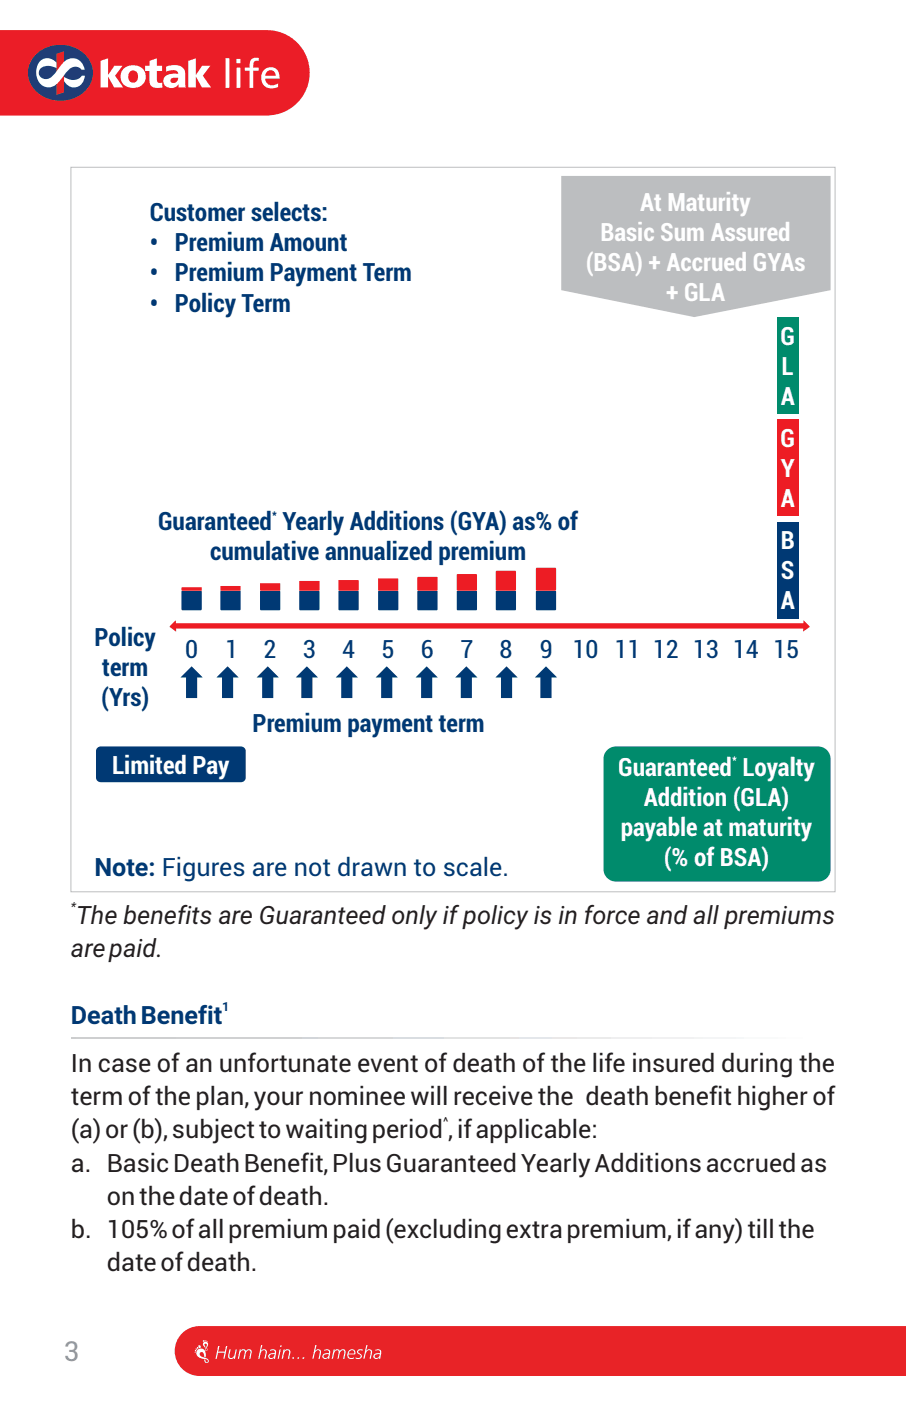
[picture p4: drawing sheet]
<svg xmlns="http://www.w3.org/2000/svg" width="140mm" height="216mm" viewBox="0 0 140 216" stroke-linecap="round" stroke-linejoin="round" font-family="sans-serif">
<defs><g id="words">
<text font-size="4.2" fill="#949698" x="9.9" y="209.7">3</text>
<g font-size="3.9" fill="#003874">
<text x="23.1" y="34.1">Customer selects:</text>
<text x="23.1" y="38.7">• Premium Amount</text>
<text x="23.1" y="43.4">• Premium Payment Term</text>
<text x="23.1" y="48">• Policy Term</text>
<text x="24.4" y="81.7">Guaranteed Yearly Additions (GYA) as% of</text>
<text x="32.4" y="86.3">cumulative annualized premium</text>
<text x="14.6" y="99.5">Policy</text>
<text x="15.8" y="104.1">term</text>
<text x="15.6" y="108.8">(Yrs)</text>
<text x="10.9" y="157.7">DeathBenefit</text>
</g>
<g font-size="3.9" fill="#fff">
<text x="98.7" y="32.5">At Maturity</text>
<text x="90.3" y="41.8">(BSA) + Accrued GYAs</text>
<text x="92.6" y="37.1">Basic Sum Assured</text>
<text x="102.7" y="46.4">+ GLA</text>
<text x="120.3" y="53.1">G</text>
<text x="120.5" y="57.8">L</text>
<text x="120.4" y="62.4">A</text>
<text x="120.3" y="68.8">G</text>
<text x="120.4" y="73.5">Y</text>
<text x="120.4" y="78.2">A</text>
<text x="120.4" y="84.6">B</text>
<text x="120.4" y="89.2">S</text>
<text x="120.4" y="93.9">A</text>
<text x="17.3" y="119.2">Limited Pay</text>
<text x="95.3" y="119.5">Guaranteed Loyalty</text>
<text x="99.3" y="124.2">Addition (GLA)</text>
<text x="95.7" y="128.8">payable at maturity</text>
<text x="102.3" y="133.5">(% of BSA)</text>
</g>
<g font-size="3.9" fill="#003974">
<text x="28.5" y="101.4">0</text>
<text x="34.7" y="101.4">1</text>
<text x="40.6" y="101.4">2</text>
<text x="46.7" y="101.4">3</text>
<text x="52.7" y="101.4">4</text>
<text x="58.8" y="101.4">5</text>
<text x="64.9" y="101.4">6</text>
<text x="71" y="101.4">7</text>
<text x="77" y="101.4">8</text>
<text x="83.2" y="101.4">9</text>
<text x="88.3" y="101.4">10</text>
<text x="94.7" y="101.4">11</text>
<text x="100.6" y="101.4">12</text>
<text x="106.8" y="101.4">13</text>
<text x="113" y="101.4">14</text>
<text x="119.2" y="101.4">15</text>
<text x="39" y="112.8">Premium payment term</text>
<text x="14.6" y="135">Note: Figures are not drawn to scale.</text>
</g>
<g font-size="3.9" fill="#231f20">
<text x="11.8" y="142.4">The benefits are Guaranteed onlyifpolicyis in force and all premiums</text>
<text x="10.9" y="147.5">arepaid.</text>
<text x="10.9" y="165.2">In case of an unfortunate event of death of the life insured during the</text>
<text x="10.9" y="170.3">term ofthe plan, your nominee will receive the death benefit higher of</text>
<text x="10.9" y="175.4">(a)or(b),subjecttowaitingperiod ,ifapplicable:</text>
<text x="10.9" y="180.6">a. BasicDeathBenefit,PlusGuaranteedYearlyAdditionsaccruedas</text>
<text x="16.5" y="185.7">onthedateofdeath.</text>
<text x="10.9" y="190.8">b. 105%ofallpremiumpaid(excludingextrapremium,ifany)tillthe</text>
<text x="16.5" y="195.9">dateofdeath.</text>
</g>
<g font-size="1.9" fill="#003874">
<text x="41.9" y="79.8">*</text>
<text x="34.3" y="155.8">1</text>
</g>
<text font-size="1.9" fill="#fff" x="112.9" y="117.6">*</text>
<g font-size="1.9" fill="#231f20">
<text x="10.9" y="140.4">*</text>
<text x="68.3" y="173.5">^</text>
</g>
</g></defs>
<path d="M10.9 25.8h117.9v111.6h-117.9z" fill="none" stroke="#bcbec0" stroke-width=".15"/>
<path d="M15 115.2l.6-.2h21.5a.72 .72 0 0 1 .8 .7v4.2a.72 .72 0 0 1-.8 .6h-21.5a.72 .72 0 0 1-.8-.6v-4.2z" fill-rule="evenodd" fill="#003974"/>
<path d="M86.5 27.1h41.6v17.6l-21 4.2-20.6-4.2z" fill-rule="evenodd" fill="#bcbec0"/>
<path d="M27.1 95.6v.4h96.8v-.4l1 1-1.1 .7 .1-.4h-96.7v.4l-1.1-.7z" fill-rule="evenodd" fill="#ed1c24"/>
<path d="M28 91.1h3.1v2.9h-3.1z" fill-rule="evenodd" fill="#003974"/>
<path d="M28 90.5h3.1v.5h-3.1z" fill-rule="evenodd" fill="#ed1c24"/>
<path d="M34 91.1h3.1v2.9h-3.1z" fill-rule="evenodd" fill="#003974"/>
<path d="M34 90.3h3.1v.7h-3.1z" fill-rule="evenodd" fill="#ed1c24"/>
<path d="M40.1 91.1h3.1v2.9h-3.1z" fill-rule="evenodd" fill="#003974"/>
<path d="M40.1 89.9h3.1v1.1h-3.1z" fill-rule="evenodd" fill="#ed1c24"/>
<path d="M46.2 91.1h3v2.9h-3z" fill-rule="evenodd" fill="#003974"/>
<path d="M46.2 89.5h3l.1 1.4-3.1 .1z" fill-rule="evenodd" fill="#ed1c24"/>
<path d="M52.2 91.1h3.1v2.9h-3.1z" fill-rule="evenodd" fill="#003974"/>
<path d="M52.2 89.4h3.1v1.5l-.1 .1h-3z" fill-rule="evenodd" fill="#ed1c24"/>
<path d="M58.3 91.1h3.1v2.9h-3.1z" fill-rule="evenodd" fill="#003974"/>
<path d="M58.3 89.2h3.1v1.7l-.1 .1h-3z" fill-rule="evenodd" fill="#ed1c24"/>
<path d="M64.4 91.1h3v2.9h-3z" fill-rule="evenodd" fill="#003974"/>
<path d="M64.4 88.9h3v2.1h-3z" fill-rule="evenodd" fill="#ed1c24"/>
<path d="M70.5 91.1h3v2.9h-3z" fill-rule="evenodd" fill="#003974"/>
<path d="M70.5 88.5h3v2.5h-3z" fill-rule="evenodd" fill="#ed1c24"/>
<path d="M76.5 91.1h3v2.9h-3z" fill-rule="evenodd" fill="#003974"/>
<path d="M76.5 88h3v3h-3z" fill-rule="evenodd" fill="#ed1c24"/>
<path d="M82.7 91.1h3v2.9h-3z" fill-rule="evenodd" fill="#003974"/>
<path d="M82.7 87.5h3v3.5h-3z" fill-rule="evenodd" fill="#ed1c24"/>
<path d="M119.8 48.9h3.3v14.9h-3.3z" fill-rule="evenodd" fill="#008b6c"/>
<path d="M119.8 64.7h3.3v14.8h-3.3z" fill-rule="evenodd" fill="#ed1c24"/>
<path d="M119.8 80.4h3.3v14.9h-3.3z" fill-rule="evenodd" fill="#003974"/>
<g fill="#003974">
<path d="M29.5 102.7l1.8 1.7h-.9v3.2h-1.7v-3.2h-.9z"/>
<path d="M35.1 102.7l1.7 1.7h-.8v3.2h-1.8v-3.2h-.8z"/>
<path d="M41.3 102.7l1.7 1.7h-.9v3.2h-1.7v-3.2h-.8z"/>
<path d="M65.8 102.7l1.7 1.7h-.9v3.2h-1.7v-3.2h-.8z"/>
<path d="M71.9 102.7l1.7 1.7h-.8v3.2h-1.8v-3.2h-.8z"/>
<path d="M78.1 102.7l1.7 1.7h-.8v3.2h-1.8v-3.2h-.8z"/>
<path d="M84.2 102.7l1.7 1.7h-.9v3.2h-1.7v-3.2h-.8z"/>
<path d="M47.3 102.7l1.7 1.7h-.8v3.2h-1.7v-3.2h-.9z"/>
<path d="M53.5 102.7l1.7 1.7h-.9v3.2h-1.7v-3.2h-.8z"/>
<path d="M59.6 102.7l1.8 1.7h-.9v3.2h-1.7v-3.2h-.9z"/>
</g>
<path d="M93.6 115.6l.9-.5 .5-.1h31.1a1.92 1.92 0 0 1 2 1.9v17.1a1.92 1.92 0 0 1-2 1.9h-31.1a1.92 1.92 0 0 1-1.9-1.9v-17.1v-.5z" fill-rule="evenodd" fill="#008b6c"/>
<g fill="#fff">
<path d="M124.4 159.8h.6v.3h-.6z"/>
<path d="M123.1 159.8h1.9v.3h-1.9z"/>
</g>
<g fill="#fdfdfd">
<path d="M121.8 159.8h1.9v.3h-1.9z"/>
<path d="M120.5 159.8h2v.3h-2z"/>
</g>
<path d="M119.2 159.8h2v.3h-2z" fill="#fafbfb"/>
<g fill="#f9f9fa">
<path d="M118 159.8h1.9v.3h-1.9z"/>
<path d="M116.7 159.8h1.9v.3h-1.9z"/>
</g>
<g fill="#f8f8f9">
<path d="M115.4 159.8h1.9v.3h-1.9z"/>
<path d="M114.1 159.8h1.9v.3h-1.9z"/>
</g>
<path d="M112.8 159.8h1.9v.3h-1.9z" fill="#f6f6f7"/>
<path d="M111.5 159.8h1.9v.3h-1.9z" fill="#f5f6f6"/>
<g fill="#f4f5f5">
<path d="M110.2 159.8h2v.3h-2z"/>
<path d="M108.9 159.8h2v.3h-2z"/>
<path d="M107.6 159.8h2v.3h-2z"/>
</g>
<path d="M106.4 159.8h1.9v.3h-1.9z" fill="#f3f4f4"/>
<path d="M105.1 159.8h1.9v.3h-1.9z" fill="#f2f2f3"/>
<g fill="#f1f1f2">
<path d="M103.8 159.8h1.9v.3h-1.9z"/>
<path d="M102.5 159.8h1.9v.3h-1.9z"/>
<path d="M101.2 159.8h1.9v.3h-1.9z"/>
</g>
<path d="M99.9 159.8h2v.3h-2z" fill="#f0f1f1"/>
<path d="M98.6 159.8h2v.3h-2z" fill="#eff0f0"/>
<path d="M97.3 159.8h2v.3h-2z" fill="#eeeeef"/>
<g fill="#ededee">
<path d="M96.1 159.8h1.9v.3h-1.9z"/>
<path d="M94.8 159.8h1.9v.3h-1.9z"/>
<path d="M93.5 159.8h1.9v.3h-1.9z"/>
</g>
<path d="M92.2 159.8h1.9v.3h-1.9z" fill="#eceded"/>
<path d="M90.9 159.8h1.9v.3h-1.9z" fill="#eaebec"/>
<g fill="#e9eaeb">
<path d="M89.6 159.8h1.9v.3h-1.9z"/>
<path d="M88.3 159.8h2v.3h-2z"/>
</g>
<g fill="#e9e9ea">
<path d="M87 159.8h2v.3h-2z"/>
<path d="M85.8 159.8h1.9v.3h-1.9z"/>
</g>
<path d="M84.5 159.8h1.9v.3h-1.9z" fill="#e8e8e9"/>
<g fill="#e6e7e8">
<path d="M83.2 159.8h1.9v.3h-1.9z"/>
<path d="M81.9 159.8h1.9v.3h-1.9z"/>
</g>
<g fill="#e5e6e7">
<path d="M80.6 159.8h1.9v.3h-1.9z"/>
<path d="M79.3 159.8h1.9v.3h-1.9z"/>
</g>
<path d="M78 159.8h2v.3h-2z" fill="#e4e5e6"/>
<g fill="#e3e4e5">
<path d="M76.7 159.8h2v.3h-2z"/>
<path d="M75.4 159.8h2v.3h-2z"/>
</g>
<path d="M74.2 159.8h1.9v.3h-1.9z" fill="#e2e3e4"/>
<g fill="#e1e2e3">
<path d="M72.9 159.8h1.9v.3h-1.9z"/>
<path d="M71.6 159.8h1.9v.3h-1.9z"/>
</g>
<g fill="#e0e1e2">
<path d="M70.3 159.8h1.9v.3h-1.9z"/>
<path d="M69 159.8h1.9v.3h-1.9z"/>
</g>
<path d="M67.7 159.8h1.9v.3h-1.9z" fill="#dee0e1"/>
<path d="M66.4 159.8h2v.3h-2z" fill="#dedfe0"/>
<g fill="#dddedf">
<path d="M65.1 159.8h2v.3h-2z"/>
<path d="M63.9 159.8h1.9v.3h-1.9z"/>
<path d="M62.6 159.8h1.9v.3h-1.9z"/>
</g>
<path d="M61.3 159.8h1.9v.3h-1.9z" fill="#dcddde"/>
<path d="M60 159.8h1.9v.3h-1.9z" fill="#dadbdd"/>
<g fill="#d9dbdc">
<path d="M58.7 159.8h1.9v.3h-1.9z"/>
<path d="M57.4 159.8h1.9v.3h-1.9z"/>
<path d="M56.1 159.8h2v.3h-2z"/>
</g>
<path d="M54.8 159.8h2v.3h-2z" fill="#d9dadb"/>
<path d="M53.5 159.8h2v.3h-2z" fill="#d8d9db"/>
<path d="M52.3 159.8h1.9v.3h-1.9z" fill="#d6d7d9"/>
<g fill="#d5d7d8">
<path d="M51 159.8h1.9v.3h-1.9z"/>
<path d="M49.7 159.8h1.9v.3h-1.9z"/>
<path d="M48.4 159.8h1.9v.3h-1.9z"/>
</g>
<path d="M47.1 159.8h1.9v.3h-1.9z" fill="#d4d6d7"/>
<path d="M45.8 159.8h2v.3h-2z" fill="#d3d4d6"/>
<g fill="#d2d3d5">
<path d="M44.5 159.8h2v.3h-2z"/>
<path d="M43.2 159.8h2v.3h-2z"/>
</g>
<g fill="#d1d3d4">
<path d="M42 159.8h1.9v.3h-1.9z"/>
<path d="M40.7 159.8h1.9v.3h-1.9z"/>
<path d="M39.4 159.8h1.9v.3h-1.9z"/>
<path d="M38.1 159.8h1.9v.3h-1.9z"/>
<path d="M36.8 159.8h1.9v.3h-1.9z"/>
<path d="M35.5 159.8h1.9v.3h-1.9z"/>
</g>
<g fill="#d0d2d3">
<path d="M34.2 159.8h2v.3h-2z"/>
<path d="M32.9 159.8h2v.3h-2z"/>
<path d="M31.6 159.8h2v.3h-2z"/>
<path d="M30.4 159.8h1.9v.3h-1.9z"/>
</g>
<g fill="#cfd0d2">
<path d="M29.1 159.8h1.9v.3h-1.9z"/>
<path d="M27.8 159.8h1.9v.3h-1.9z"/>
<path d="M26.5 159.8h1.9v.3h-1.9z"/>
</g>
<g fill="#cecfd1">
<path d="M25.2 159.8h1.9v.3h-1.9z"/>
<path d="M23.9 159.8h2v.3h-2z"/>
<path d="M22.6 159.8h2v.3h-2z"/>
<path d="M21.3 159.8h2v.3h-2z"/>
<path d="M20.1 159.8h1.9v.3h-1.9z"/>
<path d="M18.8 159.8h1.9v.3h-1.9z"/>
<path d="M17.5 159.8h1.9v.3h-1.9z"/>
<path d="M16.2 159.8h1.9v.3h-1.9z"/>
</g>
<g fill="#cdcfd0">
<path d="M14.9 159.8h1.9v.3h-1.9z"/>
<path d="M13.6 159.8h1.9v.3h-1.9z"/>
<path d="M12.3 159.8h2v.3h-2z"/>
<path d="M11 159.8h2v.3h-2z"/>
</g>
<path d="M10.9 159.8h.8v.3h-.8z" fill="#cbcdcf"/>
<path d="M28.1 205.5a3.8 3.8 0 0 1 2.7-1.1h109v7.6h-109a3.8 3.8 0 0 1-3.6-2.3 3.8 3.8 0 0 1 .9-4.2z" fill="#e82327"/>
<g fill="#fff">
<path d="M30.6 207.9a.87 .87 0 0 1 .9 .3 .87 .87 0 0 1 .2 1l-.2-.1v-.2a.38 .38 0 0 0-.2-.5 .38 .38 0 0 0-.5 .1 .77 .77 0 0 0 .9 .8h.1a.37 .37 0 0 1 .4 .4 .37 .37 0 0 1-.5 .3l-.2-.5h.1l.3 .4 .2-.1-.3-.3a1.68 1.68 0 0 1-1.5-.8l.1-.5z"/>
<path d="M30.7 207.3l.2 .1v.3l-.3-.1z"/>
<path d="M30.4 207.6h.2l-.1 .2h-.1z"/>
<path d="M30.2 207.8h.2v.2h-.2z"/>
<path d="M30.1 208.1h.1l.1 .1h-.2z"/>
<path d="M30 208.3h.1l.1 .1h-.1z"/>
<path d="M31.4 206.8a.5 .5 0 0 1 .7 .3 .5 .5 0 0 1-.3 .6v.4h.1v-.3l.1 .2-.2 .2-.2-.2 .3-.8-.2-.1-.2 .2 .2 .3a.48 .48 0 0 1-.3-.8z"/>
<path d="M31.3 206.5l.2 .1-.1 .2-.1-.1z"/>
<path d="M31.5 206.6l.1 .1z"/>
<path d="M31.7 206.6h.1l-.1 .1z"/>
<path d="M31.8 206.6l.1 .1z"/>
<path d="M31.9 206.7h.1z"/>
<path d="M33.6 207.4h.2l-.1 .9h1l.2-.9h.1l-.4 2h-.2l.2-.9h-1l-.2 .9h-.2zM35.4 208h.2l-.2 .8a.37 .37 0 0 0 .2 .5 .37 .37 0 0 0 .5-.3l.2-1h.2l-.3 1.4h-.1v-.2a.5 .5 0 0 1-.7 .2 .5 .5 0 0 1-.2-.7zM36.9 208h.2v.2a.44 .44 0 0 1 .4-.3 .44 .44 0 0 1 .4 .3 .47 .47 0 0 1 .7-.3 .47 .47 0 0 1 .2 .7l-.2 .8h-.2l.2-.9a.28 .28 0 0 0-.2-.4 .63 .63 0 0 0-.5 .6l-.2 .7h-.2l.2-.9a.28 .28 0 0 0-.2-.4 .63 .63 0 0 0-.5 .6l-.1 .7h-.2zM40.3 207.3h.2l-.3 .9a.49 .49 0 0 1 .7-.2 .49 .49 0 0 1 .2 .6l-.1 .8h-.2l.2-.9a.28 .28 0 0 0-.3-.4l-.4 .2-.3 1.1h-.2zM41.7 208a.55 .55 0 0 1 .7 0 .55 .55 0 0 1 .1 .7l-.1 .7h-.2l.1-.2a.48 .48 0 0 1-.7 .2 .48 .48 0 0 1-.2-.6 .48 .48 0 0 1 .6-.3h.4a.4 .4 0 0 0-.2-.5 .4 .4 0 0 0-.6 .2zM41.6 208.8l-.1 .2a.42 .42 0 0 0 .6 .2 .42 .42 0 0 0 .2-.5zM43.1 208h.2l-.3 1.4h-.2zM43.2 207.3h.2v.3h-.2zM43.7 208h.2v.2a.5 .5 0 0 1 .6-.2 .5 .5 0 0 1 .2 .6l-.1 .8h-.2l.2-.8a.37 .37 0 0 0-.3-.6 .37 .37 0 0 0-.4 .4l-.3 1h-.2zM45.1 209.2h.2v.2h-.2zM45.9 209.2h.2v.2h-.2zM46.7 209.2h.2v.2h-.3zM48.6 207.3h.2l-.2 .9a.49 .49 0 0 1 .7-.2 .49 .49 0 0 1 .2 .6l-.2 .8h-.2l.2-.9a.28 .28 0 0 0-.3-.4l-.4 .2-.3 1.1h-.1zM50 208a.55 .55 0 0 1 .7 0 .55 .55 0 0 1 .2 .7l-.1 .7h-.2v-.2a.48 .48 0 0 1-.6 .2 .48 .48 0 0 1-.3-.6 .48 .48 0 0 1 .6-.3h.4a.4 .4 0 0 0-.2-.5 .4 .4 0 0 0-.5 .2zM50 208.8l-.1 .2a.42 .42 0 0 0 .5 .2 .42 .42 0 0 0 .3-.5zM51.4 208h.2v.2a.44 .44 0 0 1 .4-.3 .44 .44 0 0 1 .4 .3 .47 .47 0 0 1 .6-.3 .47 .47 0 0 1 .3 .7l-.2 .8h-.2l.2-.9a.28 .28 0 0 0-.2-.4 .63 .63 0 0 0-.5 .6l-.2 .7h-.2l.2-.9a.28 .28 0 0 0-.2-.4 .63 .63 0 0 0-.5 .6l-.2 .7h-.2zM53.9 208a.57 .57 0 0 1 .7 0 .57 .57 0 0 1 .2 .7h-1.1a.5 .5 0 0 0 .3 .6 .5 .5 0 0 0 .6-.1v.2a.71 .71 0 0 1-1-.2 .71 .71 0 0 1 .1-1zM53.9 208.2l-.1 .4h.8v-.4a.4 .4 0 0 0-.7 0zM55.1 208.1l.3-.2 .5 .1v.2l-.2-.1a.34 .34 0 0 0-.5 .2l.2 .2a.47 .47 0 0 1 .4 .6 .47 .47 0 0 1-.6 .3h-.4l.1-.2 .1 .1a.34 .34 0 0 0 .6-.1 .34 .34 0 0 0-.3-.5 .37 .37 0 0 1-.2-.6zM56.5 207.3h.2l-.2 .9a.49 .49 0 0 1 .6-.2 .49 .49 0 0 1 .2 .6l-.1 .8h-.2l.2-.9a.28 .28 0 0 0-.3-.4l-.4 .2-.3 1.1h-.2zM57.9 208a.55 .55 0 0 1 .7 0 .55 .55 0 0 1 .2 .7l-.2 .7h-.1v-.2a.48 .48 0 0 1-.6 .2 .48 .48 0 0 1-.3-.6 .48 .48 0 0 1 .6-.3h.4a.4 .4 0 0 0-.2-.5 .4 .4 0 0 0-.5 .2zM57.8 208.8v.2a.42 .42 0 0 0 .5 .2 .42 .42 0 0 0 .2-.5z"/>
</g>
<path d="M0 4.6h41.2a6.6 6.6 0 0 1 6.6 6.6 6.6 6.6 0 0 1-6.6 6.6h-41.2z" fill="#eb1d27"/>
<g fill="#fff">
<path d="M23.1 9.4l1.1-.4v1.1h.8v.8h-.8v1.6a.63 .63 0 0 0 .8 .2v.8h-.4a1.15 1.15 0 0 1-1.6-1.2v-1.4h-.6v-.8h.7z"/>
<path d="M29 9.4l1.2-.4v2.5l1-1.4h1.2l-1.1 1.6 1.2 1.8h-1.4l-.9-1.7v1.7h-1.2z"/>
<path d="M15.5 9.4l1.2-.4v2.5l.9-1.4h1.3l-1.2 1.6 1.3 1.8h-1.4l-.9-1.7v1.7h-1.2z"/>
<path d="M19.1 10.5a1.78 1.78 0 0 0-.3 2.2 1.78 1.78 0 0 0 2 .8 1.75 1.75 0 0 0 1.7-1.9 1.75 1.75 0 0 0-2-1.5l-1 .2zM20 11.1a.76 .76 0 0 1 .9-.2 .76 .76 0 0 1 .4 .9 .77 .77 0 0 1-.8 .9 .77 .77 0 0 1-.7-.9z"/>
<path d="M25.6 10.3v.8l.8-.3a.8 .8 0 0 1 1.1 .6l-.6-.1a1.44 1.44 0 0 0-1.7 1.2 1.28 1.28 0 0 0 1 1 1.28 1.28 0 0 0 1.3-.5l.1 .5h1v-.5a3.9 3.9 0 0 0-.4-2.5 2.67 2.67 0 0 0-2.6-.2zM26.3 12.2l.4-.2h.8a.65 .65 0 0 1-.4 .7 .65 .65 0 0 1-.8-.3z"/>
</g>
<path d="M5.5 8.4a5.4 5.4 0 0 1 8.5 1.3 4.1 4.1 0 0 1-2.9 5.6 5.1 5.1 0 0 1-6.7-3.3 3.9 3.9 0 0 1 1.1-3.6z" fill="#203d76"/>
<path d="M8.7 8.3l1.2-.4v6.3l-1.2 .4z" fill="#e82327"/>
<g fill="#fff">
<path d="M9.9 11.9a1.96 1.96 0 0 0 2.7-.2h.5a1.69 1.69 0 0 1-1.3 1.7 1.69 1.69 0 0 1-1.9-.9zM6.3 9.3a1.74 1.74 0 0 1 2.4 .4v.8l-.6-.2a1.73 1.73 0 0 0-2 .6 1.09 1.09 0 0 0 .5 1.2 1.09 1.09 0 0 0 1.3-.2l1.3-1.5a2.11 2.11 0 0 1 3.3-.9l.2 .4 .4 .8h-.5a1.32 1.32 0 0 0-2.2 .2l-.3 .4a6.4 6.4 0 0 1-2.1 2.1 2.12 2.12 0 0 1-2.4-2.8l.4-.9z"/>
<path d="M34.8 9v4.5h.6v-4.5zM36.5 10.4v3.1h.6v-3.1zM36.4 9.1v.6h.7v-.6zM38.8 9.1a1.75 1.75 0 0 0-.3 1.3h-.7v.5h.7v2.6h.6v-2.6h.8v-.5h-.8a.8 .8 0 0 1 .5-1h.3v-.5h-.8zM40.8 10.6a1.69 1.69 0 0 0-.4 2.2 1.69 1.69 0 0 0 2.1 .7l.4-.1v-.6a1.18 1.18 0 0 1-1.2 .3 1.18 1.18 0 0 1-.8-1h2.2a1.42 1.42 0 0 0-.6-1.5 1.42 1.42 0 0 0-1.7 0zM41.1 11.1a.79 .79 0 0 1 .9-.2 .79 .79 0 0 1 .5 .8h-1.6z"/>
</g>
<use href="#words"/>
</svg>
